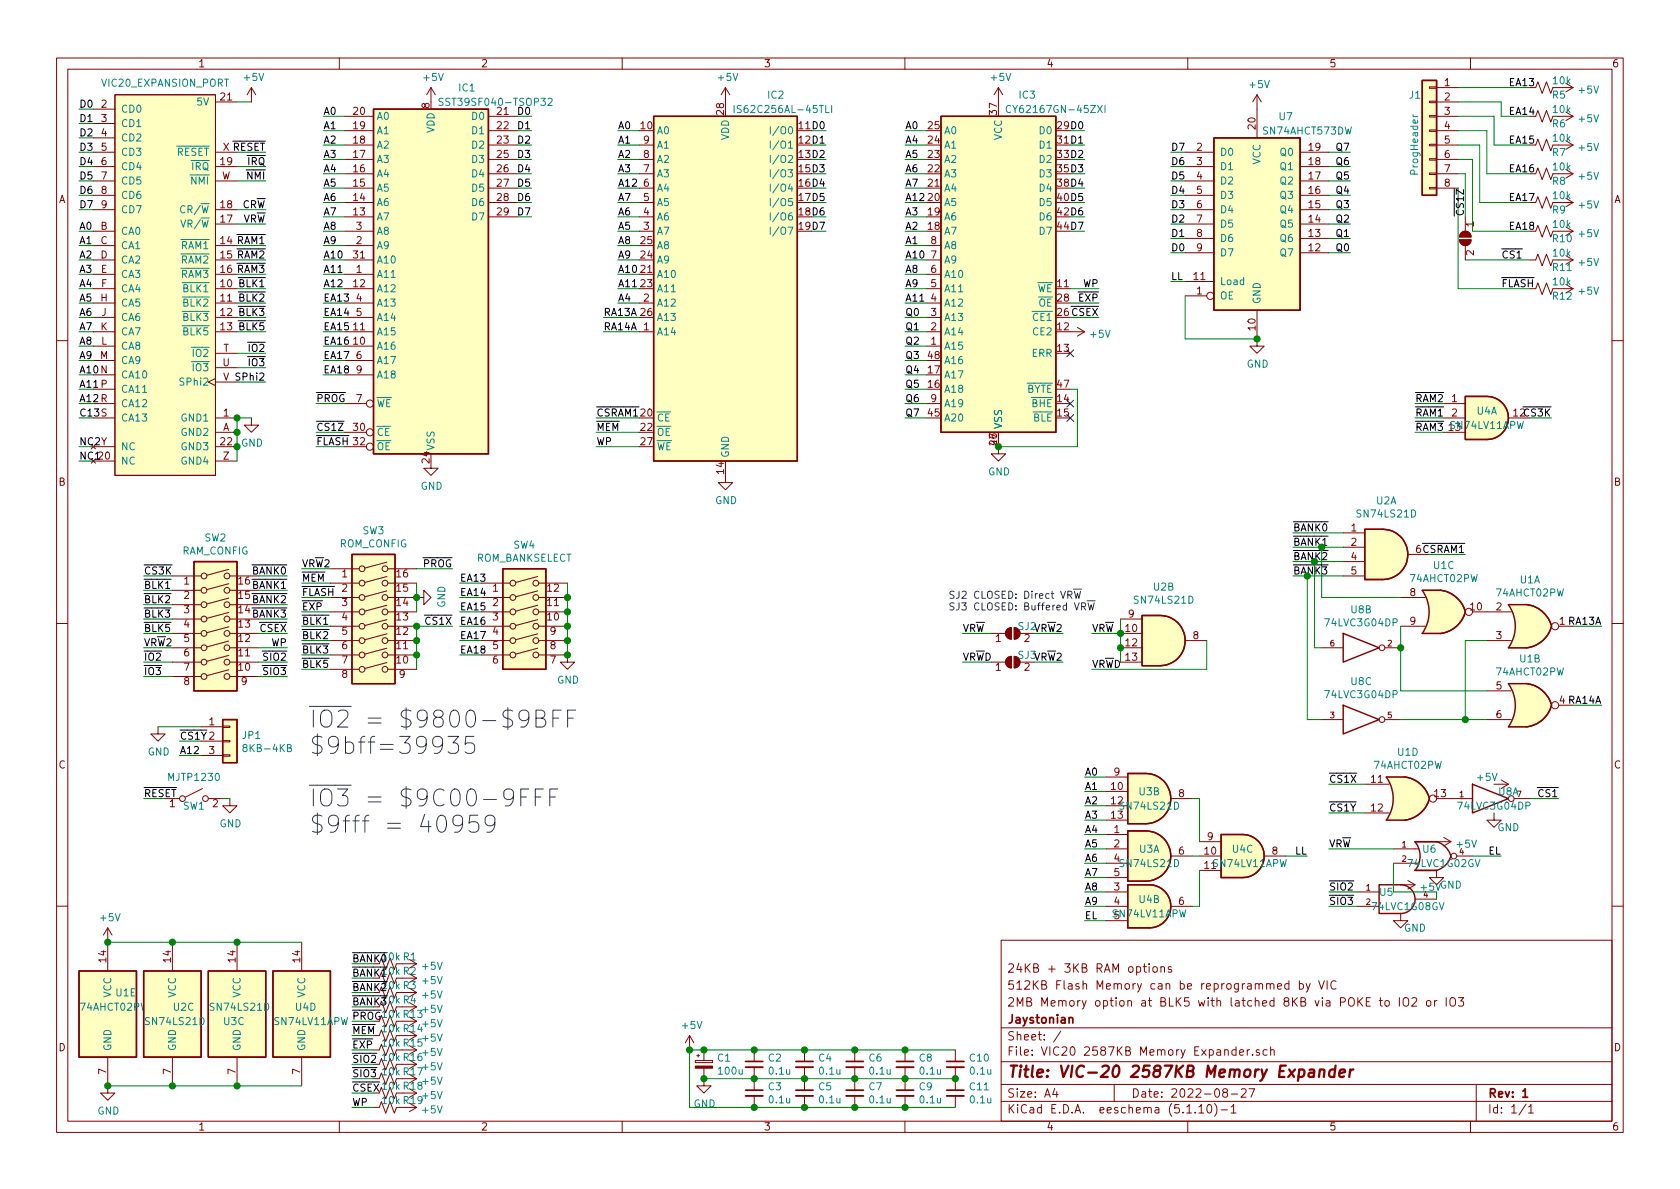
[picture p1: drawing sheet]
<svg xmlns="http://www.w3.org/2000/svg" width="297mm" height="210mm" viewBox="0 0 297 210" stroke-linecap="round" stroke-linejoin="round" font-family="sans-serif">
<defs><g id="words">
<g font-size="4.2" fill="#0000c2">
<text x="54.6" y="128.7">IO2 = $9800-$9BFF</text>
<text x="54.6" y="133.4">$9bff=39935</text>
<text x="54.6" y="142.7">IO3 = $9C00-9FFF</text>
<text x="54.6" y="147.3">$9fff = 40959</text>
</g>
<text font-size="2.8" fill="#840000" x="178" y="190.5">Title: VIC-20 2587KB Memory Expander</text>
<g font-size="2.1" fill="#840000">
<text x="178" y="172">24KB + 3KB RAM options</text>
<text x="178" y="178">2MB Memory option at BLK5 with latched 8KB via POKE to IO2 or IO3</text>
<text x="178" y="175">512KB Flash Memory can be reprogrammed by VIC</text>
<text x="178" y="184">Sheet: /</text>
<text x="178" y="181">Jaystonian</text>
<text x="178" y="186.7">File: VIC20 2587KB Memory Expander.sch</text>
<text x="178" y="196.9">KiCad E.D.A. eeschema (5.1.10)-1</text>
<text x="178" y="194.1">Size: A4</text>
<text x="200" y="194.1">Date: 2022-08-27</text>
<text x="263" y="194.1">Rev: 1</text>
<text x="263" y="196.9">Id: 1/1</text>
</g>
<g font-size="1.8" fill="#840000">
<text x="35" y="11.9">1</text>
<text x="85" y="11.9">2</text>
<text x="135" y="11.9">3</text>
<text x="185" y="11.9">4</text>
<text x="235" y="11.9">5</text>
<text x="285" y="11.9">6</text>
<text x="39" y="17.8">21</text>
<text x="255.4" y="15.2">1</text>
<text x="255.4" y="17.8">2</text>
<text x="17.9" y="19">2</text>
<text x="17.9" y="21.6">3</text>
<text x="62.5" y="22.9">19</text>
<text x="62.5" y="20.3">20</text>
<text x="75.9" y="19.1" transform="rotate(-90 75.9 19.1)">8</text>
<text x="87.9" y="20.3">21</text>
<text x="87.9" y="22.9">22</text>
<text x="113.3" y="22.9">10</text>
<text x="128" y="20.3" transform="rotate(-90 128 20.3)">28</text>
<text x="164.1" y="22.9">25</text>
<text x="176.3" y="20.3" transform="rotate(-90 176.3 20.3)">37</text>
<text x="222" y="22.8" transform="rotate(-90 222 22.8)">20</text>
<text x="255.4" y="20.3">3</text>
<text x="255.4" y="22.9">4</text>
<text x="17.9" y="24.1">4</text>
<text x="17.9" y="26.7">5</text>
<text x="17.9" y="29.2">6</text>
<text x="39" y="29.2">19</text>
<text x="62.5" y="27.9">17</text>
<text x="62.5" y="25.4">18</text>
<text x="87.9" y="25.4">23</text>
<text x="87.9" y="27.9">25</text>
<text x="113.8" y="27.9">8</text>
<text x="113.8" y="25.4">9</text>
<text x="164.1" y="27.9">23</text>
<text x="164.1" y="25.4">24</text>
<text x="211.6" y="26.7">2</text>
<text x="211.6" y="29.2">3</text>
<text x="231.4" y="29.2">18</text>
<text x="231.4" y="26.7">19</text>
<text x="255.4" y="25.4">5</text>
<text x="255.4" y="27.9">6</text>
<text x="10.4" y="35.9">A</text>
<text x="17.9" y="31.7">7</text>
<text x="17.9" y="34.3">8</text>
<text x="39.2" y="31.7">W</text>
<text x="62.5" y="35.6">14</text>
<text x="62.5" y="33">15</text>
<text x="62.5" y="30.5">16</text>
<text x="87.9" y="30.5">26</text>
<text x="87.9" y="33">27</text>
<text x="87.9" y="35.6">28</text>
<text x="113.8" y="35.6">5</text>
<text x="113.8" y="33">6</text>
<text x="113.8" y="30.5">7</text>
<text x="164.1" y="35.6">20</text>
<text x="164.1" y="33">21</text>
<text x="164.1" y="30.5">22</text>
<text x="211.6" y="31.7">4</text>
<text x="211.6" y="34.3">5</text>
<text x="231.4" y="34.3">16</text>
<text x="231.4" y="31.7">17</text>
<text x="255.4" y="30.5">7</text>
<text x="255.4" y="33">8</text>
<text x="285.4" y="35.9">A</text>
<text x="17.8" y="40.6">B</text>
<text x="17.9" y="36.8">9</text>
<text x="39" y="39.4">17</text>
<text x="39" y="36.8">18</text>
<text x="62.5" y="38.1">13</text>
<text x="63" y="40.6">3</text>
<text x="87.9" y="38.1">29</text>
<text x="113.8" y="40.6">3</text>
<text x="113.8" y="38.1">4</text>
<text x="164.1" y="40.6">18</text>
<text x="164.1" y="38.1">19</text>
<text x="211.6" y="36.8">6</text>
<text x="211.6" y="39.4">7</text>
<text x="211.6" y="41.9">8</text>
<text x="231.4" y="41.9">13</text>
<text x="231.4" y="39.4">14</text>
<text x="231.4" y="36.8">15</text>
<text x="260.6" y="40.1" transform="rotate(-90 260.6 40.1)">1</text>
<text x="17.8" y="43.2">C</text>
<text x="17.8" y="45.7">D</text>
<text x="62.5" y="45.7">31</text>
<text x="63" y="43.2">2</text>
<text x="113.3" y="45.7">24</text>
<text x="113.3" y="43.2">25</text>
<text x="164.6" y="45.7">7</text>
<text x="164.6" y="43.2">8</text>
<text x="211.6" y="44.4">9</text>
<text x="231.4" y="44.4">12</text>
<text x="260.6" y="45.2" transform="rotate(-90 260.6 45.2)">2</text>
<text x="17.8" y="53.3">H</text>
<text x="17.8" y="48.3">E</text>
<text x="17.9" y="50.8">F</text>
<text x="39" y="50.8">10</text>
<text x="39" y="53.3">11</text>
<text x="62.5" y="50.8">12</text>
<text x="63" y="48.3">1</text>
<text x="63" y="53.3">4</text>
<text x="113.3" y="48.3">21</text>
<text x="113.3" y="50.8">23</text>
<text x="113.8" y="53.3">2</text>
<text x="164.6" y="53.3">4</text>
<text x="164.6" y="50.8">5</text>
<text x="164.6" y="48.3">6</text>
<text x="187" y="50.8">11</text>
<text x="187" y="53.3">28</text>
<text x="211.1" y="49.5">11</text>
<text x="211.6" y="52.1">1</text>
<text x="17.8" y="58.4">K</text>
<text x="17.9" y="55.9">J</text>
<text x="39" y="55.9">12</text>
<text x="39" y="58.4">13</text>
<text x="62.5" y="58.4">11</text>
<text x="63" y="55.9">5</text>
<text x="113.8" y="58.4">1</text>
<text x="164.6" y="58.4">2</text>
<text x="164.6" y="55.9">3</text>
<text x="187" y="58.4">12</text>
<text x="222" y="58.4" transform="rotate(-90 222 58.4)">10</text>
<text x="17.7" y="63.5">M</text>
<text x="17.9" y="61">L</text>
<text x="39.4" y="64.8">U</text>
<text x="39.5" y="62.2">T</text>
<text x="62.5" y="61">10</text>
<text x="63" y="63.5">6</text>
<text x="164.1" y="63.5">48</text>
<text x="164.6" y="61">1</text>
<text x="187" y="62.2">13</text>
<text x="39.4" y="67.3">V</text>
<text x="63" y="71.1">7</text>
<text x="63" y="66">9</text>
<text x="164.1" y="68.6">16</text>
<text x="164.1" y="66">17</text>
<text x="164.6" y="71.1">9</text>
<text x="187" y="71.1">14</text>
<text x="187" y="68.6">47</text>
<text x="256.7" y="71.1">1</text>
<text x="39.4" y="76.2">A</text>
<text x="39.5" y="73.7">1</text>
<text x="62.5" y="76.2">30</text>
<text x="113.3" y="73.7">20</text>
<text x="113.3" y="76.2">22</text>
<text x="164.1" y="73.7">45</text>
<text x="187" y="73.7">15</text>
<text x="256.7" y="73.7">2</text>
<text x="39" y="78.7">22</text>
<text x="39.5" y="81.3">Z</text>
<text x="75.9" y="81.9" transform="rotate(-90 75.9 81.9)">24</text>
<text x="113.3" y="78.7">27</text>
<text x="128" y="83.8" transform="rotate(-90 128 83.8)">14</text>
<text x="176.3" y="78.7" transform="rotate(-90 176.3 78.7)">27</text>
<text x="10.4" y="85.9">B</text>
<text x="285.4" y="85.9">B</text>
<text x="238.9" y="94">1</text>
<text x="238.9" y="96.5">2</text>
<text x="238.9" y="99.1">4</text>
<text x="238.9" y="101.6">5</text>
<text x="32.5" y="103.4">1</text>
<text x="32.5" y="105.9">2</text>
<text x="42.2" y="105.9">15</text>
<text x="42.2" y="103.4">16</text>
<text x="60.5" y="102.1">1</text>
<text x="60.5" y="104.6">2</text>
<text x="60.5" y="107.2">3</text>
<text x="70.2" y="107.2">14</text>
<text x="70.2" y="104.6">15</text>
<text x="70.2" y="102.1">16</text>
<text x="87.1" y="104.6">1</text>
<text x="87.1" y="107.2">2</text>
<text x="96.8" y="107.2">11</text>
<text x="96.8" y="104.6">12</text>
<text x="249.3" y="105.4">8</text>
<text x="260" y="107.9">10</text>
<text x="264.6" y="107.9">2</text>
<text x="32.5" y="108.5">3</text>
<text x="32.5" y="111">4</text>
<text x="32.5" y="113.5">5</text>
<text x="42.2" y="113.5">12</text>
<text x="42.2" y="111">13</text>
<text x="42.2" y="108.5">14</text>
<text x="60.5" y="109.7">4</text>
<text x="60.5" y="112.3">5</text>
<text x="70.2" y="112.3">12</text>
<text x="70.2" y="109.7">13</text>
<text x="87.1" y="109.7">3</text>
<text x="87.1" y="112.3">4</text>
<text x="96.8" y="109.7">10</text>
<text x="97.3" y="112.3">9</text>
<text x="176" y="113.5">1</text>
<text x="181.1" y="113.5">2</text>
<text x="199.1" y="111.8">10</text>
<text x="199.5" y="109.2">9</text>
<text x="211" y="113">8</text>
<text x="249.3" y="110.5">9</text>
<text x="264.6" y="113">3</text>
<text x="32.5" y="116.1">6</text>
<text x="32.5" y="118.6">7</text>
<text x="42.2" y="118.6">10</text>
<text x="42.2" y="116.1">11</text>
<text x="60.5" y="114.8">6</text>
<text x="60.5" y="117.3">7</text>
<text x="60.5" y="119.9">8</text>
<text x="70.2" y="117.3">10</text>
<text x="70.2" y="114.8">11</text>
<text x="70.6" y="119.9">9</text>
<text x="87.1" y="114.8">5</text>
<text x="87.1" y="117.3">6</text>
<text x="97.3" y="117.3">7</text>
<text x="97.3" y="114.8">8</text>
<text x="176" y="118.6">1</text>
<text x="181.1" y="118.6">2</text>
<text x="199.1" y="114.3">12</text>
<text x="199.1" y="116.8">13</text>
<text x="32.5" y="121.2">8</text>
<text x="42.7" y="121.2">9</text>
<text x="264.6" y="121.9">5</text>
<text x="37" y="128.3">1</text>
<text x="264.6" y="127">6</text>
<text x="10.4" y="135.9">C</text>
<text x="37" y="133.3">3</text>
<text x="197" y="137.2">9</text>
<text x="285.4" y="135.9">C</text>
<text x="30" y="142.7">1</text>
<text x="37.6" y="142.7">2</text>
<text x="196.5" y="139.7">10</text>
<text x="196.5" y="142.2">12</text>
<text x="208.4" y="141">8</text>
<text x="242.5" y="138.4">11</text>
<text x="242.5" y="143.5">12</text>
<text x="253.7" y="141">13</text>
<text x="196.5" y="144.8">13</text>
<text x="197" y="147.3">1</text>
<text x="197" y="149.9">2</text>
<text x="213.5" y="148.6">9</text>
<text x="197" y="152.4">4</text>
<text x="197" y="154.9">5</text>
<text x="208.4" y="151.1">6</text>
<text x="213" y="151.1">10</text>
<text x="224.9" y="151.1">8</text>
<text x="197" y="157.5">3</text>
<text x="197" y="160">4</text>
<text x="208.4" y="160">6</text>
<text x="18.8" y="170.1" transform="rotate(-90 18.8 170.1)">14</text>
<text x="30.2" y="170.1" transform="rotate(-90 30.2 170.1)">14</text>
<text x="41.7" y="170.1" transform="rotate(-90 41.7 170.1)">14</text>
<text x="53.1" y="170.1" transform="rotate(-90 53.1 170.1)">14</text>
<text x="10.4" y="185.9">D</text>
<text x="67.6" y="182.5">10k R14</text>
<text x="285.4" y="185.9">D</text>
<text x="18.8" y="190" transform="rotate(-90 18.8 190)">7</text>
<text x="30.2" y="190" transform="rotate(-90 30.2 190)">7</text>
<text x="41.7" y="190" transform="rotate(-90 41.7 190)">7</text>
<text x="53.1" y="190" transform="rotate(-90 53.1 190)">7</text>
<text x="67.6" y="190.2">10k R17</text>
<text x="67.6" y="195.2">10k R19</text>
<text x="35" y="199.9">1</text>
<text x="85" y="199.9">2</text>
<text x="135" y="199.9">3</text>
<text x="185" y="199.9">4</text>
<text x="235" y="199.9">5</text>
<text x="285" y="199.9">6</text>
</g>
<g font-size="1.8" fill="#008484">
<text x="18.1" y="15.3">VIC20_EXPANSION_PORT</text>
<text x="43.2" y="14.3">+5V</text>
<text x="75" y="14.3">+5V</text>
<text x="81.2" y="16.2">IC1</text>
<text x="127.1" y="14.3">+5V</text>
<text x="135.8" y="17.4">IC2</text>
<text x="175.3" y="14.3">+5V</text>
<text x="180.2" y="17.4">IC3</text>
<text x="221" y="15.6">+5V</text>
<text x="249.2" y="17.4">J1</text>
<text x="274.5" y="17.4">R5</text>
<text x="274.7" y="14.9">10k</text>
<text x="279.2" y="16.6">+5V</text>
<text x="21.3" y="19.9">CD0</text>
<text x="21.3" y="22.5">CD1</text>
<text x="34.9" y="18.7">5V</text>
<text x="66.5" y="23.7">A1</text>
<text x="66.5" y="21.2">A0</text>
<text x="76.8" y="23.5" transform="rotate(-90 76.8 23.5)">VDD</text>
<text x="78.6" y="18.7">SST39SF040-TSOP32</text>
<text x="83.6" y="21.2">D0</text>
<text x="83.6" y="23.7">D1</text>
<text x="116.1" y="23.7">A0</text>
<text x="130.7" y="20">IS62C256AL-45TLI</text>
<text x="166.9" y="23.7">A0</text>
<text x="179" y="20">CY62167GN-45ZXI</text>
<text x="183.9" y="23.7">D0</text>
<text x="223.5" y="23.8">SN74AHCT573DW</text>
<text x="226.2" y="21.3">U7</text>
<text x="274.5" y="22.5">R6</text>
<text x="274.7" y="20">10k</text>
<text x="279.2" y="21.6">+5V</text>
<text x="21.3" y="25">CD2</text>
<text x="21.3" y="27.6">CD3</text>
<text x="31.2" y="27.6">RESET</text>
<text x="66.5" y="28.8">A3</text>
<text x="66.5" y="26.3">A2</text>
<text x="83.6" y="26.3">D2</text>
<text x="83.6" y="28.8">D3</text>
<text x="116.1" y="28.8">A2</text>
<text x="116.1" y="26.3">A1</text>
<text x="128.9" y="24.8" transform="rotate(-90 128.9 24.8)">VDD</text>
<text x="137.1" y="26.3">I/O1</text>
<text x="166.9" y="28.8">A2</text>
<text x="166.9" y="26.3">A1</text>
<text x="177.2" y="24.8" transform="rotate(-90 177.2 24.8)">VCC</text>
<text x="183.9" y="26.3">D1</text>
<text x="183.9" y="28.8">D2</text>
<text x="215.6" y="27.6">D0</text>
<text x="222.9" y="29.1" transform="rotate(-90 222.9 29.1)">VCC</text>
<text x="226.5" y="27.6">Q0</text>
<text x="274.5" y="27.6">R7</text>
<text x="274.7" y="25.1">10k</text>
<text x="279.2" y="26.7">+5V</text>
<text x="21.3" y="30.1">CD4</text>
<text x="21.3" y="32.6">CD5</text>
<text x="21.3" y="35.2">CD6</text>
<text x="33.8" y="32.6">NMI</text>
<text x="33.9" y="30.1">IRQ</text>
<text x="66.5" y="33.9">A5</text>
<text x="66.5" y="31.4">A4</text>
<text x="83.6" y="31.4">D4</text>
<text x="83.6" y="33.9">D5</text>
<text x="116.1" y="33.9">A4</text>
<text x="116.1" y="31.4">A3</text>
<text x="137.1" y="33.9">I/O4</text>
<text x="166.9" y="33.9">A4</text>
<text x="166.9" y="31.4">A3</text>
<text x="183.9" y="31.4">D3</text>
<text x="183.9" y="33.9">D4</text>
<text x="215.6" y="30.1">D1</text>
<text x="215.6" y="32.6">D2</text>
<text x="215.6" y="35.2">D3</text>
<text x="226.5" y="35.2">Q3</text>
<text x="226.5" y="32.6">Q2</text>
<text x="226.5" y="30.1">Q1</text>
<text x="250.7" y="30.6" transform="rotate(-90 250.7 30.6)">ProgHeader</text>
<text x="274.5" y="32.7">R8</text>
<text x="274.7" y="35.2">10k</text>
<text x="274.7" y="30.1">10k</text>
<text x="279.2" y="31.8">+5V</text>
<text x="21.3" y="37.7">CD7</text>
<text x="21.3" y="41.5">CA0</text>
<text x="32.4" y="37.7">CR/W</text>
<text x="32.5" y="40.3">VR/W</text>
<text x="66.5" y="39">A7</text>
<text x="66.5" y="36.4">A6</text>
<text x="66.5" y="41.5">A8</text>
<text x="83.6" y="36.4">D6</text>
<text x="83.6" y="39">D7</text>
<text x="116.1" y="41.5">A7</text>
<text x="116.1" y="39">A6</text>
<text x="116.1" y="36.4">A5</text>
<text x="166.9" y="41.5">A7</text>
<text x="166.9" y="39">A6</text>
<text x="166.9" y="36.4">A5</text>
<text x="183.9" y="36.4">D5</text>
<text x="183.9" y="39">D6</text>
<text x="183.9" y="41.5">D7</text>
<text x="215.6" y="37.7">D4</text>
<text x="215.6" y="40.3">D5</text>
<text x="226.5" y="40.3">Q5</text>
<text x="226.5" y="37.7">Q4</text>
<text x="274.5" y="37.8">R9</text>
<text x="274.7" y="40.3">10k</text>
<text x="279.2" y="42">+5V</text>
<text x="279.2" y="36.9">+5V</text>
<text x="21.3" y="44.1">CA1</text>
<text x="21.3" y="46.6">CA2</text>
<text x="32.1" y="44.1">RAM1</text>
<text x="32.1" y="46.6">RAM2</text>
<text x="66.5" y="44.1">A9</text>
<text x="66.5" y="46.6">A10</text>
<text x="116.1" y="46.6">A9</text>
<text x="116.1" y="44.1">A8</text>
<text x="166.9" y="46.6">A9</text>
<text x="166.9" y="44.1">A8</text>
<text x="215.6" y="42.8">D6</text>
<text x="215.6" y="45.3">D7</text>
<text x="226.5" y="45.3">Q7</text>
<text x="226.5" y="42.8">Q6</text>
<text x="274.6" y="42.8">R10</text>
<text x="274.6" y="47.9">R11</text>
<text x="274.7" y="45.4">10k</text>
<text x="279.2" y="47">+5V</text>
<text x="21.3" y="49.1">CA3</text>
<text x="21.3" y="51.7">CA4</text>
<text x="32.1" y="49.1">RAM3</text>
<text x="32.5" y="51.7">BLK1</text>
<text x="66.5" y="49.1">A11</text>
<text x="66.5" y="51.7">A12</text>
<text x="116.1" y="49.1">A10</text>
<text x="116.1" y="51.7">A11</text>
<text x="166.9" y="51.7">A11</text>
<text x="166.9" y="49.1">A10</text>
<text x="183.3" y="51.7">WE</text>
<text x="215.6" y="53">OE</text>
<text x="215.6" y="50.4">Load</text>
<text x="222.9" y="53.8" transform="rotate(-90 222.9 53.8)">GND</text>
<text x="274.6" y="53">R12</text>
<text x="274.7" y="50.5">10k</text>
<text x="279.2" y="52.1">+5V</text>
<text x="21.3" y="54.2">CA5</text>
<text x="21.3" y="56.8">CA6</text>
<text x="21.3" y="59.3">CA7</text>
<text x="32.5" y="54.2">BLK2</text>
<text x="32.5" y="56.8">BLK3</text>
<text x="32.5" y="59.3">BLK5</text>
<text x="66.5" y="59.3">A15</text>
<text x="66.5" y="54.2">A13</text>
<text x="66.5" y="56.8">A14</text>
<text x="116.1" y="59.3">A14</text>
<text x="116.1" y="54.2">A12</text>
<text x="116.1" y="56.8">A13</text>
<text x="166.9" y="59.3">A14</text>
<text x="166.9" y="56.8">A13</text>
<text x="166.9" y="54.2">A12</text>
<text x="182.8" y="59.3">CE2</text>
<text x="182.8" y="56.8">CE1</text>
<text x="183.6" y="54.2">OE</text>
<text x="192.9" y="59.7">+5V</text>
<text x="21.3" y="61.8">CA8</text>
<text x="21.3" y="64.4">CA9</text>
<text x="34.2" y="63.1">IO2</text>
<text x="34.2" y="65.7">IO3</text>
<text x="66.5" y="61.8">A16</text>
<text x="66.5" y="64.4">A17</text>
<text x="166.9" y="61.8">A15</text>
<text x="166.9" y="64.4">A16</text>
<text x="182.4" y="63.1">ERR</text>
<text x="220.4" y="65">GND</text>
<text x="21.3" y="66.9">CA10</text>
<text x="21.3" y="69.5">CA11</text>
<text x="32.2" y="68.2">SPhi2</text>
<text x="66.5" y="66.9">A18</text>
<text x="166.9" y="69.5">A18</text>
<text x="166.9" y="66.9">A17</text>
<text x="181.5" y="69.5">BYTE</text>
<text x="21.3" y="72">CA12</text>
<text x="21.3" y="74.5">CA13</text>
<text x="32.2" y="74.5">GND1</text>
<text x="32.2" y="77.1">GND2</text>
<text x="66.5" y="77.1">CE</text>
<text x="66.5" y="72">WE</text>
<text x="116.1" y="74.5">CE</text>
<text x="116.1" y="77.1">OE</text>
<text x="166.9" y="74.5">A20</text>
<text x="166.9" y="72">A19</text>
<text x="177.2" y="75.9" transform="rotate(-90 177.2 75.9)">VSS</text>
<text x="182.4" y="72">BHE</text>
<text x="182.7" y="74.5">BLE</text>
<text x="256.2" y="76.2">13</text>
<text x="256.5" y="75.9">SN74LV11APW</text>
<text x="261.1" y="73.3">U4A</text>
<text x="21.3" y="82.2">NC</text>
<text x="21.3" y="79.6">NC</text>
<text x="32.2" y="79.6">GND3</text>
<text x="32.2" y="82.2">GND4</text>
<text x="42.6" y="79">GND</text>
<text x="66.5" y="79.6">OE</text>
<text x="76.8" y="79.8" transform="rotate(-90 76.8 79.8)">VSS</text>
<text x="116.1" y="79.6">WE</text>
<text x="128.9" y="81" transform="rotate(-90 128.9 81)">GND</text>
<text x="74.4" y="86.6">GND</text>
<text x="126.4" y="89.1">GND</text>
<text x="174.7" y="84.1">GND</text>
<text x="243.4" y="89.2">U2A</text>
<text x="36.2" y="95.8">SW2</text>
<text x="64.1" y="94.5">SW3</text>
<text x="240.2" y="91.5">SN74LS21D</text>
<text x="32.2" y="98.1">RAM_CONFIG</text>
<text x="60" y="96.8">ROM_CONFIG</text>
<text x="84.1" y="99.3">ROM_BANKSELECT</text>
<text x="90.8" y="97">SW4</text>
<text x="253.5" y="100.6">U1C</text>
<text x="78.7" y="107.5" transform="rotate(-90 78.7 107.5)">GND</text>
<text x="200.8" y="106.8">SN74LS21D</text>
<text x="204" y="104.4">U2B</text>
<text x="249.4" y="102.9">74AHCT02PW</text>
<text x="264.7" y="105.5">74AHCT02PW</text>
<text x="268.8" y="103.2">U1A</text>
<text x="234.5" y="110.8">74LVC3G04DP</text>
<text x="238.9" y="108.5">U8B</text>
<text x="264.7" y="119.5">74AHCT02PW</text>
<text x="268.8" y="117.1">U1B</text>
<text x="98.5" y="120.9">GND</text>
<text x="234.5" y="123.5">74LVC3G04DP</text>
<text x="238.9" y="121.2">U8C</text>
<text x="42.9" y="130.7">JP1</text>
<text x="26.1" y="133.6">GND</text>
<text x="43.4" y="133">8KB-4KB</text>
<text x="243.1" y="136">74AHCT02PW</text>
<text x="247.2" y="133.6">U1D</text>
<text x="30" y="138.1">MJTP1230</text>
<text x="32.4" y="143.2">SW1</text>
<text x="198.2" y="143.2">SN74LS21D</text>
<text x="201.4" y="140.6">U3B</text>
<text x="258" y="143.2">74LVC3G04DP</text>
<text x="261.3" y="138.1">+5V</text>
<text x="264.9" y="140.6">U8A</text>
<text x="38.8" y="146.3">GND</text>
<text x="257.7" y="149.9">+5V</text>
<text x="264.7" y="147">GND</text>
<text x="198.2" y="153.3">SN74LS21D</text>
<text x="201.4" y="150.8">U3A</text>
<text x="213" y="153.7">11SN74LV11APW</text>
<text x="218" y="150.8">U4C</text>
<text x="249.1" y="153.3">74LVC1G02GV</text>
<text x="251.6" y="150.8">U6</text>
<text x="201.4" y="159.7">U4B</text>
<text x="242.7" y="161">74LVC1G08GV</text>
<text x="244" y="158.4">U5</text>
<text x="251.3" y="157.5">+5VGND</text>
<text x="17.8" y="162.9">+5V</text>
<text x="196.8" y="162.2">SN74LV11APW</text>
<text x="197" y="162.6">5</text>
<text x="248.2" y="164.8">GND</text>
<text x="74.8" y="171.5">+5V</text>
<text x="14.3" y="178.7">74AHCT02PW</text>
<text x="19.7" y="176.4" transform="rotate(-90 19.7 176.4)">VCC</text>
<text x="20.5" y="176.2">U1E</text>
<text x="30.7" y="178.7">U2C</text>
<text x="31.1" y="176.4" transform="rotate(-90 31.1 176.4)">VCC</text>
<text x="37.4" y="178.7">SN74LS21D</text>
<text x="42.5" y="176.4" transform="rotate(-90 42.5 176.4)">VCC</text>
<text x="52.3" y="178.7">U4D</text>
<text x="54" y="176.4" transform="rotate(-90 54 176.4)">VCC</text>
<text x="74.8" y="174">+5V</text>
<text x="74.8" y="176.6">+5V</text>
<text x="74.8" y="179.1">+5V</text>
<text x="19.7" y="185.9" transform="rotate(-90 19.7 185.9)">GND</text>
<text x="26" y="181.3">SN74LS21D</text>
<text x="31.1" y="185.9" transform="rotate(-90 31.1 185.9)">GND</text>
<text x="39.6" y="181.3">U3C</text>
<text x="42.5" y="185.9" transform="rotate(-90 42.5 185.9)">GND</text>
<text x="48.6" y="181.3">SN74LV11APW</text>
<text x="54" y="185.9" transform="rotate(-90 54 185.9)">GND</text>
<text x="67.6" y="185.1">10k R15</text>
<text x="74.8" y="181.7">+5V</text>
<text x="74.8" y="184.2">+5V</text>
<text x="120.7" y="182">+5V</text>
<text x="67.6" y="187.6">10k R16</text>
<text x="74.8" y="186.7">+5V</text>
<text x="74.8" y="189.3">+5V</text>
<text x="74.8" y="191.8">+5V</text>
<text x="126.9" y="187.7">C1</text>
<text x="127.2" y="190">100u</text>
<text x="135.9" y="187.7">C2</text>
<text x="136.1" y="190">0.1u</text>
<text x="144.8" y="187.7">C4</text>
<text x="145" y="190">0.1u</text>
<text x="153.7" y="187.7">C6</text>
<text x="153.9" y="190">0.1u</text>
<text x="162.6" y="187.7">C8</text>
<text x="162.8" y="190">0.1u</text>
<text x="171.5" y="187.7">C10</text>
<text x="171.7" y="190">0.1u</text>
<text x="17.2" y="197.1">GND</text>
<text x="74.8" y="194.4">+5V</text>
<text x="74.8" y="196.9">+5V</text>
<text x="122.6" y="195.8">GND</text>
<text x="135.9" y="192.8">C3</text>
<text x="136.1" y="195.1">0.1u</text>
<text x="144.8" y="192.8">C5</text>
<text x="145" y="195.1">0.1u</text>
<text x="153.7" y="192.8">C7</text>
<text x="153.9" y="195.1">0.1u</text>
<text x="162.6" y="192.8">C9</text>
<text x="162.8" y="195.1">0.1u</text>
<text x="171.5" y="192.8">C11</text>
<text x="171.7" y="195.1">0.1u</text>
</g>
<g font-size="1.8">
<text x="266.7" y="15.2">EA13</text>
<text x="14" y="19">D0</text>
<text x="14" y="21.6">D1</text>
<text x="57.1" y="20.3">A0</text>
<text x="57.1" y="22.9">A1</text>
<text x="91.7" y="22.9">D1</text>
<text x="91.7" y="20.3">D0</text>
<text x="109.2" y="22.9">A0</text>
<text x="141.3" y="22.9">11 D0</text>
<text x="160" y="22.9">A0</text>
<text x="187" y="22.9">29 D0</text>
<text x="266.7" y="20.3">EA14</text>
<text x="14" y="24.1">D2</text>
<text x="14" y="26.7">D3</text>
<text x="14" y="29.2">D4</text>
<text x="39.4" y="26.7">X RESET</text>
<text x="43.8" y="29.2">IRQ</text>
<text x="57.1" y="25.4">A2</text>
<text x="57.1" y="27.9">A3</text>
<text x="91.7" y="27.9">D3</text>
<text x="91.7" y="25.4">D2</text>
<text x="109.2" y="27.9">A2</text>
<text x="109.2" y="25.4">A1</text>
<text x="141.3" y="25.4">12 D1</text>
<text x="141.3" y="27.9">13 D2</text>
<text x="160" y="25.4">A4</text>
<text x="160" y="27.9">A5</text>
<text x="187" y="25.4">31 D1</text>
<text x="187" y="27.9">33 D2</text>
<text x="207" y="29.2">D6</text>
<text x="207" y="26.7">D7</text>
<text x="236.4" y="26.7">Q7</text>
<text x="236.4" y="29.2">Q6</text>
<text x="266.7" y="25.4">EA15</text>
<text x="14" y="31.7">D5</text>
<text x="14" y="34.3">D6</text>
<text x="43.7" y="31.7">NMI</text>
<text x="57.1" y="30.5">A4</text>
<text x="57.1" y="33">A5</text>
<text x="57.1" y="35.6">A6</text>
<text x="91.7" y="33">D5</text>
<text x="91.7" y="35.6">D6</text>
<text x="91.7" y="30.5">D4</text>
<text x="109.2" y="30.5">A3</text>
<text x="109.2" y="33">A12</text>
<text x="109.2" y="35.6">A7</text>
<text x="141.3" y="30.5">15 D3</text>
<text x="141.3" y="33">16 D4</text>
<text x="141.3" y="35.6">17 D5</text>
<text x="160" y="30.5">A6</text>
<text x="160" y="33">A7</text>
<text x="160" y="35.6">A12</text>
<text x="187" y="30.5">35 D3</text>
<text x="187" y="33">38 D4</text>
<text x="187" y="35.6">40 D5</text>
<text x="207" y="34.3">D4</text>
<text x="207" y="31.7">D5</text>
<text x="236.4" y="34.3">Q4</text>
<text x="236.4" y="31.7">Q5</text>
<text x="266.7" y="30.5">EA16</text>
<text x="266.7" y="35.6">EA17</text>
<text x="14" y="36.8">D7</text>
<text x="14" y="40.6">A0</text>
<text x="42.8" y="36.8">CRW</text>
<text x="42.9" y="39.4">VRW</text>
<text x="57.1" y="38.1">A7</text>
<text x="57.1" y="40.6">A8</text>
<text x="91.7" y="38.1">D7</text>
<text x="109.2" y="40.6">A5</text>
<text x="109.2" y="38.1">A6</text>
<text x="141.3" y="38.1">18 D6</text>
<text x="141.3" y="40.6">19 D7</text>
<text x="160" y="38.1">A3</text>
<text x="160" y="40.6">A2</text>
<text x="187" y="38.1">42 D6</text>
<text x="187" y="40.6">44 D7</text>
<text x="207" y="36.8">D3</text>
<text x="207" y="41.9">D1</text>
<text x="207" y="39.4">D2</text>
<text x="236.4" y="39.4">Q2</text>
<text x="236.4" y="41.9">Q1</text>
<text x="236.4" y="36.8">Q3</text>
<text x="258.8" y="37.8" transform="rotate(-90 258.8 37.8)">CS1Z</text>
<text x="266.7" y="40.6">EA18</text>
<text x="14" y="43.2">A1</text>
<text x="14" y="45.7">A2</text>
<text x="39" y="43.2">14 RAM1</text>
<text x="39" y="45.7">15 RAM2</text>
<text x="57.1" y="45.7">A10</text>
<text x="57.1" y="43.2">A9</text>
<text x="109.2" y="45.7">A9</text>
<text x="109.2" y="43.2">A8</text>
<text x="160" y="43.2">A1</text>
<text x="160" y="45.7">A10</text>
<text x="207" y="44.4">D0</text>
<text x="236.4" y="44.4">Q0</text>
<text x="265.4" y="45.7">CS1</text>
<text x="14" y="48.3">A3</text>
<text x="14" y="50.8">A4</text>
<text x="14" y="53.3">A5</text>
<text x="39" y="48.3">16 RAM3</text>
<text x="42.4" y="50.8">BLK1</text>
<text x="42.4" y="53.3">BLK2</text>
<text x="57.1" y="50.8">A12</text>
<text x="57.1" y="53.3">EA13</text>
<text x="57.1" y="48.3">A11</text>
<text x="109.2" y="53.3">A4</text>
<text x="109.2" y="50.8">A11</text>
<text x="109.2" y="48.3">A10</text>
<text x="160" y="48.3">A8</text>
<text x="160" y="50.8">A9</text>
<text x="160" y="53.3">A11</text>
<text x="190.8" y="53.3">EXP</text>
<text x="191.5" y="50.8">WP</text>
<text x="207" y="49.5">LL</text>
<text x="265.4" y="50.8">FLASH</text>
<text x="14" y="58.4">A7</text>
<text x="14" y="55.9">A6</text>
<text x="42.4" y="58.4">BLK5</text>
<text x="42.4" y="55.9">BLK3</text>
<text x="57.1" y="55.9">EA14</text>
<text x="57.1" y="58.4">EA15</text>
<text x="106.7" y="58.4">RA14A</text>
<text x="106.7" y="55.9">RA13A 26</text>
<text x="160" y="58.4">Q1</text>
<text x="160" y="55.9">Q0</text>
<text x="187" y="55.9">26 CSEX</text>
<text x="14" y="63.5">A9</text>
<text x="14" y="61">A8</text>
<text x="44.1" y="64.8">IO3</text>
<text x="44.1" y="62.2">IO2</text>
<text x="57.1" y="61">EA16</text>
<text x="57.1" y="63.5">EA17</text>
<text x="160" y="63.5">Q3</text>
<text x="160" y="61">Q2</text>
<text x="14" y="71.1">A12 R</text>
<text x="14" y="68.6">A11 P</text>
<text x="14" y="66">A10 N</text>
<text x="42.1" y="67.3">SPhi2</text>
<text x="55.9" y="71.1">PROG</text>
<text x="57.1" y="66">EA18</text>
<text x="160" y="71.1">Q6</text>
<text x="160" y="68.6">Q5</text>
<text x="160" y="66">Q4</text>
<text x="250.2" y="71.1">RAM2</text>
<text x="14" y="73.7">C13 S</text>
<text x="55.9" y="76.2">CS1Z</text>
<text x="105.4" y="76.2">MEM</text>
<text x="105.4" y="73.7">CSRAM1</text>
<text x="160" y="73.7">Q7</text>
<text x="250.2" y="73.7">RAM1</text>
<text x="250.2" y="76.2">RAM3</text>
<text x="267.6" y="73.7">12CS3K</text>
<text x="14" y="81.3">NC120</text>
<text x="14" y="78.7">NC2 Y</text>
<text x="55.9" y="78.7">FLASH 32</text>
<text x="105.4" y="78.7">WP</text>
<text x="228.6" y="94">BANK0</text>
<text x="25.4" y="101.6">CS3K</text>
<text x="44.7" y="101.6">BANK0</text>
<text x="53.3" y="100.3">VRW2</text>
<text x="74.8" y="100.3">PROG</text>
<text x="228.6" y="101.6">BANK3</text>
<text x="228.6" y="99.1">BANK2</text>
<text x="228.6" y="96.5">BANK1</text>
<text x="250.3" y="97.8">6CSRAM1</text>
<text x="25.4" y="104.1">BLK1</text>
<text x="25.4" y="106.7">BLK2</text>
<text x="44.7" y="104.1">BANK1</text>
<text x="44.7" y="106.7">BANK2</text>
<text x="53.3" y="107.9">EXP</text>
<text x="53.3" y="105.4">FLASH</text>
<text x="53.3" y="102.9">MEM</text>
<text x="81.3" y="105.4">EA14</text>
<text x="81.3" y="102.9">EA13</text>
<text x="81.3" y="107.9">EA15</text>
<text x="25.4" y="109.2">BLK3</text>
<text x="25.4" y="111.8">BLK5</text>
<text x="44.7" y="109.2">BANK3</text>
<text x="46" y="111.8">CSEX</text>
<text x="53.3" y="110.5">BLK1</text>
<text x="53.3" y="113">BLK2</text>
<text x="75.4" y="110.5">CS1X</text>
<text x="81.3" y="110.5">EA16</text>
<text x="81.3" y="113">EA17</text>
<text x="170.2" y="111.8">VRW</text>
<text x="180" y="111.4">SJ2VRW2</text>
<text x="193" y="111.8">VRW</text>
<text x="275.7" y="110.5">1 RA13A</text>
<text x="25.4" y="114.3">VRW2</text>
<text x="25.4" y="119.4">IO3</text>
<text x="25.4" y="116.8">IO2</text>
<text x="46.8" y="116.8">SIO2</text>
<text x="46.8" y="119.4">SIO3</text>
<text x="48" y="114.3">WP</text>
<text x="53.3" y="115.6">BLK3</text>
<text x="53.3" y="118.1">BLK5</text>
<text x="81.3" y="115.6">EA18</text>
<text x="170.2" y="116.8">VRWD</text>
<text x="180" y="116.5">SJ3VRW2</text>
<text x="193" y="118.1">VRWD</text>
<text x="275.7" y="124.5">4 RA14A</text>
<text x="31.7" y="130.8">CS1Y 2</text>
<text x="31.7" y="133.3">A12</text>
<text x="191.8" y="137.2">A0</text>
<text x="25.4" y="141">RESET</text>
<text x="191.8" y="139.7">A1</text>
<text x="191.8" y="142.2">A2</text>
<text x="234.9" y="138.4">CS1X</text>
<text x="234.9" y="143.5">CS1Y</text>
<text x="272.2" y="141">CS1</text>
<text x="191.8" y="144.8">A3</text>
<text x="191.8" y="147.3">A4</text>
<text x="191.8" y="149.9">A5</text>
<text x="234.9" y="149.9">VRW</text>
<text x="191.8" y="152.4">A6</text>
<text x="191.8" y="154.9">A7</text>
<text x="229" y="151.1">LL</text>
<text x="263.2" y="151.1">EL</text>
<text x="191.8" y="157.5">A8</text>
<text x="191.8" y="160">A9</text>
<text x="234.9" y="160">SIO3</text>
<text x="234.9" y="157.5">SIO2</text>
<text x="191.8" y="162.6">EL</text>
<text x="62.2" y="170.2">BANK010k R1</text>
<text x="62.2" y="172.7">BANK110k R2</text>
<text x="62.2" y="175.3">BANK210k R3</text>
<text x="62.2" y="177.8">BANK310k R4</text>
<text x="62.2" y="180.3">PROG10k R13</text>
<text x="62.2" y="182.9">MEM</text>
<text x="62.2" y="185.4">EXP</text>
<text x="62.2" y="190.5">SIO3</text>
<text x="62.2" y="188">SIO2</text>
<text x="62.2" y="193">CSEX 10k R18</text>
<text x="62.2" y="195.6">WP</text>
</g>
<g font-size="1.8" fill="#0000c2">
<text x="167.6" y="105.9">SJ2 CLOSED: Direct VRW</text>
<text x="167.6" y="107.9">SJ3 CLOSED: Buffered VRW</text>
</g>
<g font-size="1.4" fill="#840000">
<text x="235.2" y="114.3">6</text>
<text x="245.4" y="114.3">2</text>
<text x="235.2" y="127">3</text>
<text x="245.4" y="127">5</text>
<text x="258.1" y="141">1</text>
<text x="268.2" y="141">7</text>
<text x="247.9" y="149.9">1</text>
<text x="247.9" y="152.4">2</text>
<text x="258.1" y="151.1">4</text>
<text x="241.6" y="157.5">1</text>
<text x="241.6" y="160">2</text>
<text x="251.7" y="158.7">4</text>
</g>
</g></defs>
<g fill="none" stroke="#840000" stroke-width=".18">
<path d="M10 10.3h277v189.9h-277zM12 12.2h273v186.1h-273zM16.5 19.3h3.8M20.3 16.8h17.8v67.3h-17.8zM38.1 18h3.8M44.4 15.5l-.7 1.3M44.4 15.5v2.5M44.4 15.5l.8 1.3M60 10.3v1.9M76.2 15.5l-.8 1.3M76.2 15.5v2.5M76.2 15.5l.8 1.3"/>
<path d="M110 10.3v1.9M128.3 15.5l-.8 1.3M128.3 15.5v2.5M128.3 15.5l.7 1.3M160 10.3v1.9M176.5 15.5l-.7 1.3M176.5 15.5v2.5M176.5 15.5l.8 1.3M210 10.3v1.9M222.2 16.8v7.6M222.2 16.8l-.7 1.2M222.2 16.8l.8 1.2"/>
<path d="M252.7 17.9h1.3v.3h-1.3zM252.7 15.4h1.3v.2h-1.3zM254 15.5h3.8M254 18h3.8M260 10.3v1.9M271.5 15.5l.4-1 .8 2 .7-2 .8 2 .4-1M275.6 15.5h2.5M276.9 19.8l1.2 .8M276.9 14.7l1.2 .8M278.1 15.5l-1.2 .8M16.5 37.1h3.8M16.5 34.5h3.8"/>
<path d="M16.5 32h3.8M16.5 29.5h3.8M16.5 26.9h3.8M16.5 21.8h3.8M16.5 24.4h3.8M38.1 39.6h3.8M38.1 37.1h3.8M38.1 32h3.8M38.1 29.5h3.8M38.1 26.9h3.8M61 38.3h5M61 35.8h5"/>
<path d="M61 33.3h5M61 30.7h5M61 28.2h5M61 25.6h5M61 23.1h5M61 20.6h5M86.4 38.3h5M86.4 35.8h5M86.4 33.3h5M86.4 30.7h5M86.4 28.2h5M86.4 25.6h5"/>
<path d="M86.4 23.1h5M86.4 20.6h5M113 38.3h2.6M113 35.8h2.6M113 33.3h2.6M113 30.7h2.6M113 28.2h2.6M113 25.6h2.6M209.5 39.6h5.1M209.5 37.1h5.1M209.5 34.5h5.1M209.5 32h5.1"/>
<path d="M209.5 29.5h5.1M209.5 26.9h5.1M229.9 39.6h5M229.9 37.1h5M229.9 34.5h5M229.9 32h5M229.9 29.5h5M229.9 26.9h5M252.7 28.1h1.3v.2h-1.3zM252.7 30.6h1.3v.3h-1.3zM252.7 33.1h1.3v.3h-1.3zM252.7 25.5h1.3v.3h-1.3z"/>
<path d="M252.7 20.4h1.3v.3h-1.3zM252.7 23h1.3v.2h-1.3zM254 33.3h3.8M254 30.7h3.8M254 28.2h3.8M254 25.6h3.8M254 23.1h3.8M254 20.6h3.8M259.1 38.3v2.6M271.5 35.8l.4-1 .8 2 .7-2 .8 2 .4-1M271.5 30.7l.4-1 .8 2 .7-2 .8 2 .4-1M271.5 25.6l.4-1 .8 2.1 .7-2.1 .8 2.1 .4-1.1"/>
<path d="M271.5 20.6l.4-1 .8 2 .7-2 .8 2 .4-1M275.6 35.8h2.5M275.6 30.7h2.5M275.6 25.6h2.5M275.6 20.6h2.5M276.9 35l1.2 .8M276.9 30l1.2 .7M276.9 24.9l1.2 .7M278.1 35.8l-1.2 .8M278.1 30.7l-1.2 .8M278.1 25.6l-1.2 .8M278.1 20.6l-1.2 .7"/>
<path d="M16.5 51h3.8M16.5 48.5h3.8M16.5 58.7h3.8M16.5 43.4h3.8M16.5 40.9h3.8M16.5 46h3.8M16.5 53.6h3.8M16.5 56.1h3.8M38.1 51h3.8M38.1 48.5h3.8M38.1 58.7h3.8M38.1 43.4h3.8"/>
<path d="M38.1 46h3.8M38.1 53.6h3.8M38.1 56.1h3.8M61 51h5M61 48.5h5M61 58.7h5M61 43.4h5M61 40.9h5M61 46h5M61 53.6h5M61 56.1h5M113 58.7h2.6"/>
<path d="M113 40.9h2.6M113 53.6h2.6M163.8 51h2.6M163.8 48.5h2.6M163.8 58.7h2.6M163.8 43.4h2.6M163.8 46h2.6M163.8 53.6h2.6M163.8 56.1h2.6M189.2 58.7h2.6M190.5 57.9l1.3 .8M191.8 58.7l-1.3 .7"/>
<path d="M209.5 52.3h3.9M209.5 49.8h5.1M209.5 44.7h5.1M209.5 42.2h5.1M222.2 54.9v6.3h1.3l-1.3 1.3-1.2-1.3h1.2M229.9 44.7h5M229.9 42.2h5M258.1 42.4h2a1.02 1.02 0 0 1-1 1 1.02 1.02 0 0 1-1-1zM258.3 41.2a1.02 1.02 0 0 1 1.1-.3 1.02 1.02 0 0 1 .7 1h-2zM259.1 43.4v2.6M270.5 46h1l.4-1 .8 2 .7-2 .8 2 .4-1M271.5 51l.4-1 .8 2.1 .7-2.1 .8 2.1 .4-1.1"/>
<path d="M271.5 40.9l.4-1 .8 2 .7-2 .8 2 .4-1M275.6 51h2.5M275.6 40.9h2.5M275.6 46h2.5M276.9 50.3l1.2 .7M276.9 40.1l1.2 .8M276.9 45.2l1.2 .8M278.1 51l-1.2 .8M278.1 40.9l-1.2 .8M278.1 46l-1.2 .7M10 60.2h2M16.5 61.2h3.8"/>
<path d="M16.5 79h3.8M16.5 63.7h3.8M16.5 71.4h3.8M16.5 66.3h3.8M16.5 73.9h3.8M16.5 68.8h3.8M38.1 66.9l-1.3 .7 1.3 .6M38.1 76.4h3.8M38.1 79h3.8M38.1 73.9h3.8M38.1 62.5h3.8M38.1 65h3.8"/>
<path d="M38.1 67.6h3.8M44.4 73.9v1.3h1.3l-1.3 1.2-1.2-1.2h1.2M61 61.2h5M61 76.4h3.8M61 79h3.8M61 63.7h5M61 71.4h3.8M61 66.3h5M163.8 61.2h2.6M163.8 71.4h2.6M176.5 79v1.3h1.3l-1.3 1.2-1.2-1.2h1.2M255.3 76.4h3.8"/>
<path d="M255.3 71.4h3.8M255.3 73.9h3.8M266.7 73.9h3.8M285 60.2h2M16.5 81.5h3.8M38.1 81.5h3.8M68.4 99.4l-3.9 1.1M76.2 81.5v1.3h1.3l-1.3 1.3-1.3-1.3h1.3M128.3 84.1v1.2h1.2l-1.2 1.3-1.3-1.3h1.3M237.5 94.2h3.8M237.5 96.8h3.8M237.5 99.3h3.8"/>
<path d="M248.9 98h3.8M10 110.3h2M30.5 114.5h5.1M30.5 112h5.1M30.5 117.1h5.1M30.5 109.5h5.1M30.5 101.8h5.1M30.5 106.9h5.1M30.5 104.4h5.1M30.5 119.6h5.1M40.5 118.4l-3.9 1.1M40.5 115.9l-3.9 1"/>
<path d="M40.5 113.4l-3.9 1M40.5 110.8l-3.9 1.1M40.5 108.3l-3.9 1M40.5 105.8l-3.9 1M40.5 103.2l-3.9 1.1M40.5 100.7l-3.9 1M40.6 114.5h5.1M40.6 112h5.1M40.6 117.1h5.1M40.6 109.5h5.1M40.6 101.8h5.1M40.6 106.9h5.1"/>
<path d="M40.6 104.4h5.1M40.6 119.6h5.1M58.4 100.6h5.1M58.4 115.8h5.1M58.4 113.3h5.1M58.4 110.7h5.1M58.4 108.2h5.1M58.4 105.7h5.1M58.4 103.1h5.1M58.4 118.4h5.1M68.4 117.2l-3.9 1M68.4 114.6l-3.9 1.1"/>
<path d="M68.4 112.1l-3.9 1M68.4 109.6l-3.9 1M68.4 107l-3.9 1.1M68.4 104.5l-3.9 1M68.4 101.9l-3.9 1.1M68.6 105.7h6.3v-1.3l1.3 1.3-1.3 1.2v-1.2M68.6 100.6h5.1M68.6 115.8h5.1M68.6 113.3h5.1M68.6 110.7h5.1M68.6 108.2h5.1M68.6 103.1h5.1"/>
<path d="M68.6 118.4h5.1M85.1 115.8h5.1M85.1 113.3h5.1M85.1 110.7h5.1M85.1 108.2h5.1M85.1 105.7h5.1M85.1 103.1h5.1M95.1 114.6l-3.9 1.1M95.1 112.1l-3.9 1M95.1 109.6l-3.9 1M95.1 107l-3.9 1.1M95.1 104.5l-3.9 1"/>
<path d="M95.1 101.9l-3.9 1.1M95.2 115.8h5.1v1.3h1.3l-1.3 1.3-1.2-1.3h1.2M95.2 113.3h5.1M95.2 110.7h5.1M95.2 108.2h5.1M95.2 105.7h5.1M95.2 103.1h5.1M175.3 112h2.5M175.3 117.1h2.5M178 116.4l.5-.3h.3v2a1.03 1.03 0 0 1-.9-.6 1.03 1.03 0 0 1 .1-1.1zM178 111.3l.5-.3h.3v2a1.03 1.03 0 0 1-.9-.6 1.03 1.03 0 0 1 .1-1.1zM179.3 116.1a1.02 1.02 0 0 1 1 1 1.02 1.02 0 0 1-1 1z"/>
<path d="M179.3 111a1.02 1.02 0 0 1 1 1 1.02 1.02 0 0 1-1 1zM198.1 114.5h3.8M198.1 112h3.8M198.1 117.1h3.8M198.1 109.5h3.8M209.5 113.3h3.9M233.7 114.5h3.8M237.5 101.8h3.8M244.9 114.5h2.7M247.6 110.7h4.4M247.6 105.7h4.4M260.3 108.2h6.9"/>
<path d="M262.9 113.3h4.3M285 110.3h2M27.9 128.5v1.3h1.3l-1.3 1.3-1.2-1.3h1.2M35.6 128.5h3.8M35.6 131.1h3.8M35.6 133.6h3.8M35.8 139.4l-3 1.6M39.4 133.5h1.2v.2h-1.2zM39.4 128.4h1.2v.2h-1.2zM39.4 130.9h1.2v.3h-1.2zM195.6 139.9h3.8M195.6 137.4h3.8"/>
<path d="M233.7 127.2h3.8M241.3 138.7h4.3M244.9 127.2h2.7M262.9 127.2h4.3M262.9 122.2h4.3M264.2 138.7h2.5M265.4 137.9l1.3 .8M266.7 138.7l-1.3 .7M36.8 141.2h2.6M40.6 141.2v1.3h1.3l-1.3 1.3-1.2-1.3h1.2M195.6 147.6h3.8M195.6 150.1h3.8"/>
<path d="M195.6 152.6h3.8M195.6 155.2h3.8M195.6 142.5h3.8M195.6 145h3.8M195.6 157.7h3.8M207 151.4h3.8M207 141.2h3.8M212.1 148.8h3.8M212.1 151.4h3.8M212.1 153.9h3.8M223.5 151.4h3.8M240 157.7h3.8"/>
<path d="M241.3 143.8h4.3M246.4 150.1h4.4M246.4 152.6h3.8M247.6 156.5h2.6M248.9 155.7l1.3 .8M250.2 156.5l-1.3 .7M250.2 159h3.8M254 153.9v1.3h1.3l-1.3 1.3-1.3-1.3h1.3M254 148.8h2.5M254 141.2h6.3M255.3 148.1l1.2 .7M256.5 148.8l-1.2 .8"/>
<path d="M257.6 151.4h2.7M264.2 143.8v1.2h1.2l-1.2 1.3-1.3-1.3h1.3M267.7 141.2h2.8M10 160.2h2M19 164.1v7.6M19 164.1l-.7 1.2M19 164.1l.8 1.2M30.5 166.6v5.1M41.9 166.6v5.1M53.3 166.6v5.1M67.1 170.4l.3-1 .8 2 .8-2 .7 2 .4-1M67.1 173l.3-1 .8 2 .8-2 .7 2 .4-1"/>
<path d="M67.1 175.5l.3-1 .8 2 .8-2 .7 2 .4-1M67.1 178l.3-1 .8 2.1 .8-2.1 .7 2.1 .4-1.1M73.7 170.4l-1.3 .8M73.7 173l-1.3 .7M73.7 175.5l-1.3 .8M73.7 178l-1.3 .8M177 166.3h108v32h-108zM195.6 160.3h3.8M195.6 162.8h3.8M202.1 170.9h.6M202.3 170.4v1.3l.4 .2M203.2 170.4v.2"/>
<path d="M203.2 170.9v1M203.9 171.1l.2-.2 .4 .2v.7l-.2 .1-.4-.1zM205.3 171.1l.2-.2 .3 .1 .1 .9M205.3 170.9v1M207 160.3h3.8M207.1 171l-.3-.1-.2 .2v.3l.5 .1v.4h-.5M227.9 174l-.4-.1-.3 .3v.6l.3 .1 .4-.1M227.9 173.4v1.5M229.7 174l.4-.1 .4 .3-.1 .6-.3 .1-.4-.1M229.7 173.4v1.5M230.9 173.9l.4 1M231.6 173.9l-.4 1.4-.3 .1"/>
<path d="M233.1 173.4l.6 1.5 .5-1.5M234.6 173.4v1.5M236.2 173.6a.59 .59 0 0 0-.7 0 .59 .59 0 0 0-.2 .7 .56 .56 0 0 0 .3 .6 .56 .56 0 0 0 .6-.1M240 160.3h3.8M243.9 176.9h.5M244.1 176.4v1.3l.3 .2M244.9 177.1l.2-.2 .5 .2v.5l-.1 .2-.4 .1-.2-.1zM247.4 176.4v1.5M247.6 161.5v1.3h1.3l-1.3 1.3-1.2-1.3h1.2M248.1 176.7a.5 .5 0 0 1 .6-.3 .5 .5 0 0 1 .4 .5v.5a.5 .5 0 0 1-.5 .5 .5 .5 0 0 1-.5-.5zM249.6 176.6l.3-.2h.3l.3 .5-.9 1h.9M252.3 177.1l.2-.2 .4 .2v.7l-.2 .1-.4-.1z"/>
<path d="M253.6 176.9v1M254.1 176.9l-.3 .1-.2 .2M255.7 176.4v1.5M256.4 176.7a.5 .5 0 0 1 .6-.3 .5 .5 0 0 1 .4 .5v.5a.5 .5 0 0 1-.5 .5 .5 .5 0 0 1-.5-.5zM257.9 176.4h.9l-.5 .6 .4 .1v.7l-.2 .1-.6-.1M285 160.2h2M19 186.9v6.4h1.3l-1.3 1.3-1.2-1.3h1.2M30.5 186.9v5.1M41.9 186.9v5.1M53.3 186.9v5.1M60 198.3v1.9M66 185.7h1.1l.3-1 .8 2 .8-2 .7 2 .4-1"/>
<path d="M66 183.1h1.1l.3-1 .8 2 .8-2 .7 2 .4-1M66 190.7h1.1l.3-1 .8 2.1 .8-2.1 .7 2.1 .4-1.1M66 188.2h1.1l.3-1 .8 2 .8-2 .7 2 .4-1M66 195.8h1.1l.3-1 .8 2 .8-2 .7 2 .4-1M67.1 193.3l.3-1 .8 2 .8-2 .7 2 .4-1M67.1 180.6l.3-1 .8 2 .8-2 .7 2 .4-1M73.7 193.3l-1.3 .8M73.7 185.7l-1.3 .7M73.7 180.6l-1.3 .8M73.7 183.1l-1.3 .8M73.7 188.2l-1.3 .8M73.7 195.8l-1.3 .8"/>
<path d="M73.7 190.7l-1.3 .8M110 198.3v1.9M121.9 183.1l-.7 1.3M121.9 183.1v2.6M121.9 183.1l.8 1.3M122.9 187.5h3.1v.4h-3.1zM123.2 186.7h.5M123.4 186.4v.5M124.5 188.9v3.1h1.2l-1.2 1.3-1.3-1.3h1.3M124.5 185.7v1.8M133.3 185.7v2M133.3 188.7v4.1"/>
<path d="M133.3 193.8v2M142.2 185.7v2M142.2 188.7v4.1M142.2 193.8v2M151.1 185.7v2M151.1 188.7v4.1M151.1 193.8v2M160 198.3v1.9M160 185.7v2M160 188.7v4.1M160 193.8v2M168.9 185.7v2"/>
<path d="M168.9 188.7v4.1M168.9 193.8v2M177 194.8h108M177 191.8h108M177 187.8h108M177 181.8h108M186.5 192.5l-.4 1h1M186.8 193v1M187.6 182.3l-1.3 2M197 191.8v3M210 198.3v1.9M211.3 196.7v.1"/>
<path d="M212 195.8l.4-.5v1.5M212 196.8h.8M213.5 195.5l.2-.2a.81 .81 0 0 1 .6 .6 .81 .81 0 0 1-.3 .8l-.1 .1a.79 .79 0 0 1-.4-1.3zM214.8 195.1a1.79 1.79 0 0 1 0 2.3M215.9 196.3h1.1M216.5 193.2l-.3-.3 .1-.2a.48 .48 0 0 1 .6-.1l.1 .2-.1 .3-.6 .1a.48 .48 0 0 0 0 .7l.2 .1 .5-.1v-.4l-.2-.3M217.7 195.8l.4-.5v1.5M217.7 193.5h1.1M217.7 196.8h.8M218.5 185.7l-.4-.1-.3 .3 .1 .6 .2 .1 .4-.1M218.5 185.1v1.5M219.2 186.1l.7-.1-.1-.3-.4-.1-.2 .2 .1 .7h.5"/>
<path d="M219.5 192.7l.2-.2h.3l.3 .2v.3v.2l-.9 .8h.9M220.5 185.6v1M220.8 192.5h1l-.6 1.5M221 185.6l-.5 .3M221.5 186.5v.1M222.7 185.7l-.4-.1-.2 .2 .1 .2 .5 .2v.3h-.6M224 185.7l-.4-.1-.3 .3 .1 .6h.6M224.7 185.7l.2-.1 .3 .1 .1 .9M224.7 185.1v1.5M260 198.3v1.9M261 191.8v6.5M269.8 195.2l-1.2 2"/>
<path d="M270.3 195.8l.4-.5v1.5M270.3 196.8h.8"/>
<circle cx="214" cy="52.3" r=".63"/>
<circle cx="65.4" cy="79" r=".63"/>
<circle cx="65.4" cy="76.4" r=".63"/>
<circle cx="65.4" cy="71.4" r=".63"/>
<circle cx="36.1" cy="117.1" r=".51"/>
<circle cx="36.1" cy="112" r=".51"/>
<circle cx="36.1" cy="109.5" r=".51"/>
<circle cx="36.1" cy="104.4" r=".51"/>
<circle cx="36.1" cy="114.5" r=".51"/>
<circle cx="36.1" cy="119.6" r=".51"/>
<circle cx="36.1" cy="101.8" r=".51"/>
<circle cx="36.1" cy="106.9" r=".51"/>
<circle cx="40.1" cy="114.5" r=".51"/>
<circle cx="40.1" cy="106.9" r=".51"/>
<circle cx="40.1" cy="112" r=".51"/>
<circle cx="40.1" cy="109.5" r=".51"/>
<circle cx="40.1" cy="117.1" r=".51"/>
<circle cx="40.1" cy="104.4" r=".51"/>
<circle cx="40.1" cy="119.6" r=".51"/>
<circle cx="40.1" cy="101.8" r=".51"/>
<circle cx="64" cy="115.8" r=".51"/>
<circle cx="64" cy="118.4" r=".51"/>
<circle cx="64" cy="113.3" r=".51"/>
<circle cx="64" cy="108.2" r=".51"/>
<circle cx="64" cy="105.7" r=".51"/>
<circle cx="64" cy="100.6" r=".51"/>
<circle cx="64" cy="110.7" r=".51"/>
<circle cx="64" cy="103.1" r=".51"/>
<circle cx="68.1" cy="118.4" r=".51"/>
<circle cx="68.1" cy="115.8" r=".51"/>
<circle cx="68.1" cy="113.3" r=".51"/>
<circle cx="68.1" cy="100.6" r=".51"/>
<circle cx="68.1" cy="103.1" r=".51"/>
<circle cx="68.1" cy="110.7" r=".51"/>
<circle cx="68.1" cy="108.2" r=".51"/>
<circle cx="68.1" cy="105.7" r=".51"/>
<circle cx="90.7" cy="108.2" r=".51"/>
<circle cx="90.7" cy="115.8" r=".51"/>
<circle cx="90.7" cy="113.3" r=".51"/>
<circle cx="90.7" cy="110.7" r=".51"/>
<circle cx="90.7" cy="103.1" r=".51"/>
<circle cx="90.7" cy="105.7" r=".51"/>
<circle cx="94.7" cy="113.3" r=".51"/>
<circle cx="94.7" cy="110.7" r=".51"/>
<circle cx="94.7" cy="103.1" r=".51"/>
<circle cx="94.7" cy="115.8" r=".51"/>
<circle cx="94.7" cy="108.2" r=".51"/>
<circle cx="94.7" cy="105.7" r=".51"/>
<circle cx="244.3" cy="114.5" r=".51"/>
<circle cx="259.7" cy="108.2" r=".63"/>
<circle cx="275" cy="110.7" r=".63"/>
<circle cx="244.3" cy="127.2" r=".51"/>
<circle cx="275" cy="124.7" r=".63"/>
<circle cx="32.3" cy="141.2" r=".51"/>
<circle cx="36.3" cy="141.2" r=".51"/>
<circle cx="253.4" cy="141.2" r=".63"/>
<circle cx="257" cy="151.4" r=".51"/>
<circle cx="267.2" cy="141.2" r=".51"/>
</g>
<g fill="none" stroke="#840000" stroke-width=".3">
<path d="M131.8 192.8h3.1M131.8 187.7h3.1M140.7 192.8h3.1M140.7 187.7h3.1M149.6 192.8h3.1M149.6 187.7h3.1M158.5 192.8h3M158.5 187.7h3M167.4 192.8h3M167.4 187.7h3M189 180.1l.1-.1a.37 .37 0 0 1 .6 .1v.8M269.2 193l.5-.5v1.5"/>
<path d="M269.2 194h.9"/>
</g>
<path d="M231.5 189.2h.8v1.2M232.4 189.6l-.7 .1a.4 .4 0 0 0-.3 .3 .4 .4 0 0 0 .2 .4l.7-.1M233.3 189.3a.5 .5 0 0 1 .9 .1l-.1 1M233.4 189.1l-.2 1.3M236 189.2a.68 .68 0 0 0-.9 .3l-.1 .6 .1 .2 .2 .1 .6-.1M236.1 188.4l-.2 2M236.8 189.8l1-.2v-.4l-.6-.1-.3 .3v.9l.1 .1 .6-.1M238.7 189.1l-.1 1.3M239.3 189.1a.54 .54 0 0 0-.6 .4" fill="none" stroke="#840000" stroke-width=".41"/>
<path d="M131.8 193.8h3.1M131.8 188.7h3.1M140.7 193.8h3.1M140.7 188.7h3.1M149.6 193.8h3.1M149.6 188.7h3.1M158.5 193.8h3M158.5 188.7h3M167.4 193.8h3M167.4 188.7h3" fill="none" stroke="#840000" stroke-width=".33"/>
<g fill="none" stroke="#840000" stroke-width=".25">
<path d="M66 19.3h20.4v61h-20.4zM251.5 14.2h2.5v20.3h-2.5zM115.6 20.6h25.4v60.9h-25.4zM166.4 20.6h20.3v55.8h-20.3zM214.6 24.4h15.3v30.5h-15.3zM259.1 70.1h3.8a3.8 3.8 0 0 1 3.8 3.8 3.8 3.8 0 0 1-3.8 3.8h-3.8zM34.3 99.3h7.6v22.9h-7.6zM62.2 98h7.6v22.9h-7.6zM241.3 93.6h3.2a4.4 4.4 0 0 1 4.4 4.4 4.4 4.4 0 0 1-4.4 4.5h-3.2zM88.9 100.6h7.6v17.8h-7.6zM201.9 108.8h3.2a4.4 4.4 0 0 1 4.4 4.5 4.4 4.4 0 0 1-4.4 4.4h-3.2zM237.5 112l6.3 2.5-6.3 2.6z"/>
<path d="M251.5 112h3.1M254.6 104.4a5.2 5.2 0 0 1 4.5 3.8M254.6 104.4h-3.1a6.6 6.6 0 0 1 0 7.6M259.1 108.2a5.2 5.2 0 0 1-4.5 3.8M266.7 106.9h3.2M266.7 107a6.6 6.6 0 0 1 0 7.5h3.2M269.9 106.9a5.2 5.2 0 0 1 4.4 3.8M274.3 110.8a5.2 5.2 0 0 1-4.4 3.8M39.4 127.2h2.5v7.7h-2.5zM199.4 136.8h3.2a4.4 4.4 0 0 1 4.4 4.4 4.4 4.4 0 0 1-4.4 4.5h-3.2zM237.5 124.7l6.3 2.5-6.3 2.6zM245.1 137.4h3.2"/>
<path d="M245.1 137.4a6.6 6.6 0 0 1 0 7.6M248.3 137.4a5.2 5.2 0 0 1 4.4 3.8M260.3 138.7l6.4 2.5-6.4 2.6zM266.7 120.9h3.2a5.2 5.2 0 0 1 4.4 3.8M266.7 120.9a6.6 6.6 0 0 1 0 7.6M274.3 124.7a5.2 5.2 0 0 1-4.4 3.8h-3.2M199.4 146.9h3.2a4.4 4.4 0 0 1 4.4 4.5 4.4 4.4 0 0 1-4.4 4.4h-3.2zM199.4 156.5h3.8a3.8 3.8 0 0 1 3.8 3.8 3.8 3.8 0 0 1-3.8 3.8h-3.8zM215.9 147.6h3.8a3.8 3.8 0 0 1 3.8 3.8 3.8 3.8 0 0 1-3.8 3.8h-3.8zM243.8 156.5h3.8a2.54 2.54 0 0 1 2.6 2.5 2.54 2.54 0 0 1-2.6 2.5h-3.8zM245.1 145h3.2M250.2 148.8h3.8a3.7 3.7 0 0 1 2.5 2.6 3.7 3.7 0 0 1-2.5 2.5h-3.8a4 4 0 0 0 0-5"/>
<path d="M252.7 141.2a5.2 5.2 0 0 1-4.4 3.9M14 171.7h10.1v15.2h-10.1zM25.4 171.7h10.2v15.2h-10.2zM36.8 171.7h10.2v15.2h-10.2zM48.3 171.7h10.1v15.2h-10.1z"/>
</g>
<g fill="#840000" stroke="#840000" stroke-width=".18">
<path d="M258.3 41.2a1.02 1.02 0 0 1 1.1-.3 1.02 1.02 0 0 1 .7 1h-2z"/>
<path d="M258.1 42.4h2a1.02 1.02 0 0 1-1 1 1.02 1.02 0 0 1-1-1z"/>
<path d="M122.9 188.5h3.1v.4h-3.1z"/>
<path d="M178 116.4l.5-.3h.3v2a1.03 1.03 0 0 1-.9-.6 1.03 1.03 0 0 1 .1-1.1z"/>
<path d="M179.3 116.1a1.02 1.02 0 0 1 1 1 1.02 1.02 0 0 1-1 1z"/>
<path d="M178 111.3l.5-.3h.3v2a1.03 1.03 0 0 1-.9-.6 1.03 1.03 0 0 1 .1-1.1z"/>
<path d="M179.3 111a1.02 1.02 0 0 1 1 1 1.02 1.02 0 0 1-1 1z"/>
</g>
<g fill="#ffffc2" stroke="#ffffc2" stroke-width=".18">
<path d="M214.6 24.4h15.3v30.5h-15.3z"/>
<path d="M202.6 146.9a4.4 4.4 0 0 1 4.4 4.5 4.4 4.4 0 0 1-4.4 4.4z"/>
<path d="M199.4 146.9h3.2v8.9h-3.2z"/>
<path d="M202.6 136.8a4.4 4.4 0 0 1 4.4 4.4 4.4 4.4 0 0 1-4.4 4.5z"/>
<path d="M199.4 136.8h3.2v8.9h-3.2z"/>
<path d="M62.2 98h7.6v22.9h-7.6z"/>
<path d="M66 19.3h20.4v61h-20.4z"/>
<path d="M48.3 171.7h10.1v15.2h-10.1z"/>
<path d="M219.7 147.6a3.8 3.8 0 0 1 3.8 3.8 3.8 3.8 0 0 1-3.8 3.8z"/>
<path d="M215.9 147.6h3.8v7.6h-3.8z"/>
<path d="M203.2 156.5a3.8 3.8 0 0 1 3.8 3.8 3.8 3.8 0 0 1-3.8 3.8z"/>
<path d="M199.4 156.5h3.8v7.6h-3.8z"/>
<path d="M262.9 70.1a3.8 3.8 0 0 1 3.8 3.8 3.8 3.8 0 0 1-3.8 3.8z"/>
<path d="M259.1 70.1h3.8v7.6h-3.8z"/>
<path d="M166.4 20.6h20.3v55.8h-20.3z"/>
<path d="M36.8 171.7h10.2v15.2h-10.2z"/>
<path d="M20.3 16.8h17.8v67.3h-17.8z"/>
<path d="M269.9 120.9a5.2 5.2 0 0 1 4.4 3.8l-5 1.3z"/>
<path d="M269.3 123.4l5 1.3a5.2 5.2 0 0 1-4.4 3.8z"/>
<path d="M266.7 128.5h3.2z"/>
<path d="M266.7 120.9h3.2z"/>
<path d="M266.7 120.9h3.2v7.6h-3.2a6.7 6.7 0 0 0 0-7.6z"/>
<path d="M254.6 104.4a5.2 5.2 0 0 1 4.5 3.8l-5 1.3z"/>
<path d="M254.1 106.9l5 1.3a5.2 5.2 0 0 1-4.5 3.8z"/>
<path d="M251.5 112h3.1z"/>
<path d="M251.5 104.4h3.1z"/>
<path d="M251.5 104.4h3.1v7.6h-3.1a6.7 6.7 0 0 0 0-7.6z"/>
<path d="M248.3 137.4a5.2 5.2 0 0 1 4.4 3.8l-5 1.3z"/>
<path d="M247.7 139.9l5 1.3a5.2 5.2 0 0 1-4.4 3.9z"/>
<path d="M245.1 145h3.2z"/>
<path d="M245.1 137.4h3.2z"/>
<path d="M245.1 137.4h3.2v7.6h-3.2a6.7 6.7 0 0 0 0-7.6z"/>
<path d="M14 171.7h10.1v15.2h-10.1z"/>
<path d="M269.9 106.9a5.2 5.2 0 0 1 4.4 3.8l-5 1.4z"/>
<path d="M269.3 109.4l5 1.4a5.2 5.2 0 0 1-4.4 3.8z"/>
<path d="M266.7 114.5h3.2z"/>
<path d="M266.7 106.9h3.2z"/>
<path d="M266.7 106.9h3.2v7.6h-3.2a6.7 6.7 0 0 0 0-7.6z"/>
<path d="M25.4 171.7h10.2v15.2h-10.2z"/>
<path d="M205.1 108.8a4.4 4.4 0 0 1 4.4 4.5 4.4 4.4 0 0 1-4.4 4.4z"/>
<path d="M201.9 108.8h3.2v8.9h-3.2z"/>
<path d="M244.5 93.6a4.4 4.4 0 0 1 4.4 4.4 4.4 4.4 0 0 1-4.4 4.5z"/>
<path d="M241.3 93.6h3.2v8.9h-3.2z"/>
<path d="M39.4 127.2h2.5v7.7h-2.5z"/>
<path d="M250.2 153.9h3.8z"/>
<path d="M250.2 148.8h3.8z"/>
<path d="M88.9 100.6h7.6v17.8h-7.6z"/>
<path d="M34.3 99.3h7.6v22.9h-7.6z"/>
<path d="M115.6 20.6h25.4v60.9h-25.4z"/>
<path d="M251.5 14.2h2.5v20.3h-2.5z"/>
</g>
<g fill="none" stroke="#008484" stroke-width=".18">
<path d="M78.3 17.4h-.4l-.3 .2 .1 .3 .6 .3v.3l-.2 .1h-.5M96.9 17.5l.5-.1 .2 .3-.7 .9h.7M129.8 18.6v1.3M146 18.6v1.3h.6M147 18.6v1.3M178.7 18.8a.6 .6 0 0 0-.8 .4 .6 .6 0 0 0 .6 .7l.2-.1M194.1 18.6l.8 1.3M194.9 18.6l-.8 1.3M195.4 18.6v1.3M136.2 22.4v1.3M136.2 24.9v1.3M136.2 27.5v1.2"/>
<path d="M136.2 30v1.3M136.2 32.6v1.2M136.2 35.1v1.3M136.2 37.6v1.3M137.7 22.3l-1.1 1.7M137.7 24.9l-1.1 1.6M137.7 27.4l-1.1 1.7M137.7 30l-1.1 1.6M137.7 32.5l-1.1 1.6M137.7 35l-1.1 1.7M137.7 37.6l-1.1 1.6M138.1 22.6a.45 .45 0 0 1 .8 0 .88 .88 0 0 1-.3 1.1l-.3-.1a1.07 1.07 0 0 1-.2-1z"/>
<path d="M138.1 27.7a.45 .45 0 0 1 .8 0 .88 .88 0 0 1-.3 1h-.3a1.07 1.07 0 0 1-.2-1zM138.1 30.2a.45 .45 0 0 1 .8 0 .88 .88 0 0 1-.3 1.1l-.3-.1a1.07 1.07 0 0 1-.2-1zM138.1 35.3a.45 .45 0 0 1 .8 0 .88 .88 0 0 1-.3 1.1l-.3-.1a1.07 1.07 0 0 1-.2-1zM138.1 37.8a.45 .45 0 0 1 .8 0 .88 .88 0 0 1-.3 1.1h-.3a1.07 1.07 0 0 1-.2-1.1zM139.3 30h.8l-.4 .5 .4 .1v.6l-.2 .1-.6-.1M139.4 27.6l.5-.1 .2 .1v.2v.2l-.8 .7h.8M139.5 22.5l.2-.1a.67 .67 0 0 1 .4 .6 .67 .67 0 0 1-.4 .7l-.3-.5zM140 37.6h-.2a.79 .79 0 0 0-.2 1.3l.5-.1v-.6l-.5-.1-.2 .3M140.1 35.1h-.6l-.1 .6 .2-.1 .5 .1v.5l-.2 .2-.5-.2M249.8 20.3l.3 .3M136.2 40.2v1.2M137.7 40.1l-1.1 1.7"/>
<path d="M138.1 40.4a.45 .45 0 0 1 .8 0 .88 .88 0 0 1-.3 1h-.3a1.07 1.07 0 0 1-.2-1zM139.3 40.2h.9l-.6 1.2M50.8 132.3l.6-.1 .1-.2-.1-.2-.6-.2v1.3h.5l.3-.2v-.2l-.3-.2"/>
</g>
<g fill="none" stroke="#008400" stroke-width=".18">
<path d="M41.9 18h2.5M257.8 18h7.6v2.6h5.1M257.8 15.5h12.7M14 21.8h2.5M41.9 29.5h5.1M41.9 26.9h5.1M41.9 32h5.1M41.9 37.1h5.1M41.9 39.6h5.1M57.1 28.2h3.9M57.1 38.3h3.9M57.1 35.8h3.9"/>
<path d="M57.1 33.3h3.9M57.1 30.7h3.9M57.1 23.1h3.9M57.1 25.6h3.9M57.1 20.6h3.9M109.2 28.2h3.8M109.2 38.3h3.8M109.2 35.8h3.8M109.2 33.3h3.8M109.2 30.7h3.8M109.2 23.1h3.8M109.2 25.6h3.8"/>
<path d="M160 28.2h3.8M160 38.3h3.8M160 35.8h3.8M160 33.3h3.8M160 30.7h3.8M160 23.1h3.8M160 25.6h3.8M234.9 29.5h3.9M234.9 26.9h3.9M234.9 32h3.9M234.9 34.5h3.9M234.9 37.1h3.9"/>
<path d="M234.9 39.6h3.9M257.8 28.2h2.5v12.7h10.2M257.8 25.6h3.8v10.2h8.9M257.8 30.7h1.3v7.6M257.8 23.1h5.1v7.6h7.6M257.8 33.3v17.7h12.7M257.8 20.6h6.4v5h6.3M14 43.4h2.5M41.9 43.4h5.1M41.9 53.6h5.1M41.9 51h5.1M41.9 48.5h5.1"/>
<path d="M41.9 46h5.1M41.9 56.1h5.1M41.9 58.7h5.1M57.1 43.4h3.9M57.1 40.9h3.9M57.1 53.6h3.9M57.1 51h3.9M57.1 48.5h3.9M57.1 46h3.9M57.1 56.1h3.9M57.1 58.7h3.9M106.7 56.1h6.3"/>
<path d="M106.7 58.7h6.3M109.2 43.4h3.8M109.2 40.9h3.8M109.2 53.6h3.8M109.2 51h3.8M109.2 48.5h3.8M109.2 46h3.8M160 43.4h3.8M160 40.9h3.8M160 53.6h3.8M160 51h3.8M160 48.5h3.8"/>
<path d="M160 46h3.8M160 56.1h3.8M160 58.7h3.8M189.2 53.6h5.1M189.2 51h5.1M189.2 56.1h5.1M207 42.2h2.5M209.5 52.3v7.6h12.7M234.9 42.2h3.9M234.9 44.7h3.9M259.1 46h11.4M41.9 67.6h5.1"/>
<path d="M41.9 62.5h5.1M41.9 65h5.1M44.4 73.9h-2.5v7.6M55.9 79h5.1M55.9 76.4h5.1M55.9 71.4h5.1M57.1 66.3h3.9M57.1 63.7h3.9M57.1 61.2h3.9M105.4 79h7.6M105.4 73.9h7.6M105.4 76.4h7.6"/>
<path d="M160 68.8h3.8M160 73.9h3.8M160 71.4h3.8M160 66.3h3.8M160 63.7h3.8M160 61.2h3.8M189.2 68.8h1.3v10.2h-14M250.2 73.9h5.1M250.2 76.4h5.1M250.2 71.4h5.1M270.5 73.9h3.8M228.6 99.3h8.9"/>
<path d="M228.6 96.8h8.9M228.6 94.2h8.9M232.4 99.3v15.2h1.3M233.7 96.8v8.9h13.9M252.7 98h6.4M25.4 101.8h5.1M25.4 114.5h5.1M25.4 109.5h5.1M25.4 106.9h5.1M25.4 104.4h5.1M25.4 117.1h5.1M25.4 112h5.1"/>
<path d="M25.4 119.6h5.1M45.7 101.8h5.1M45.7 114.5h5.1M45.7 109.5h5.1M45.7 106.9h5.1M45.7 104.4h5.1M45.7 117.1h5.1M45.7 112h5.1M45.7 119.6h5.1M53.3 110.7h5.1M53.3 100.6h5.1M53.3 115.8h5.1"/>
<path d="M53.3 118.4h5.1M53.3 113.3h5.1M53.3 103.1h5.1M53.3 105.7h5.1M53.3 108.2h5.1M73.7 103.1v5.1M73.7 100.6h6.3M80 110.7h-6.3v7.7M81.3 110.7h3.8M81.3 115.8h3.8M81.3 113.3h3.8M81.3 103.1h3.8"/>
<path d="M81.3 105.7h3.8M81.3 108.2h3.8M100.3 103.1v12.7M170.2 117.1h5.1M170.2 112h5.1M182.9 117.1h5.1M182.9 112h5.1M193 112h5.1M198.1 109.5v7.6M213.4 113.3v5.1h-20.4M237.5 101.8h-6.4v25.4h2.6M247.6 110.7v11.5h15.3"/>
<path d="M262.9 113.3h-3.8v13.9M278.1 110.7h5.1M27.9 128.5h7.7M31.7 133.6h3.9M31.7 131.1h3.9M191.8 137.4h3.8M191.8 139.9h3.8M234.9 138.7h6.4M247.6 127.2h15.3M278.1 124.7h5.1M25.4 141.2h3.8M39.4 141.2h1.2"/>
<path d="M191.8 157.7h3.8M191.8 142.5h3.8M191.8 145h3.8M191.8 147.6h3.8M191.8 150.1h3.8M191.8 152.6h3.8M191.8 155.2h3.8M210.8 141.2h1.3v7.6M210.8 151.4h1.3M212.1 153.9v6.4h-1.3M227.3 151.4h3.8M234.9 157.7h5.1"/>
<path d="M234.9 143.8h6.4M234.9 150.1h11.5M246.4 152.6v5.1h7.6v1.3M260.3 151.4h5.1M270.5 141.2h5.1M19 166.6h34.3M62.2 178h3.8M62.2 175.5h3.8M62.2 173h3.8M62.2 170.4h3.8M191.8 160.3h3.8M191.8 162.8h3.8"/>
<path d="M234.9 160.3h5.1M19 192h34.3M62.2 180.6h3.8M62.2 183.1h3.8M62.2 195.8h3.8M62.2 185.7h3.8M62.2 190.7h3.8M62.2 193.3h3.8M62.2 188.2h3.8M124.5 190.7h44.4M168.9 185.7h-47v10.1h47"/>
</g>
<path d="M268 44h1.2M233.6 94.8h1.2M29 102.4h1.3M29.3 104.1h.7M57 108.8h1.2M57.2 110.4h.7" fill="none" stroke="#000" stroke-width=".18"/>
<g fill="none" stroke="#0000c2" stroke-width=".18">
<path d="M188.8 105.2l.7-.1v-.4l-.2-.2h-.5v1.3M189.1 105.2l.4 .6M189.8 104.2h1.4M190 104.5l.3 1.3 .2-.9 .3 .9 .3-1.3M191.2 107.3l.6-.1 .1-.5-.2-.1h-.5v1.3M191.5 107.3l.4 .6M192.2 106.2h1.4M192.4 106.6l.3 1.3 .2-.9 .3 .9 .3-1.3M79.2 130.2h1.9l-1 1.2a.78 .78 0 0 1 1 .5v.7l-.3 .5-.3 .1h-.8l-.5-.3M83.8 130.2h-1.4l-.2 1.4 .5-.2h.7l.2 .1 .3 .4-.1 1-.4 .3h-.7l-.5-.3M93.5 126.8l-.3 .5a.96 .96 0 0 1-1.3-.2l-.1-.3v-.7l.1-.2a.95 .95 0 0 1 1.4 0 1.99 1.99 0 0 1-.7 2.7h-.5M93.5 139.5h-1.4v3"/>
<path d="M94.8 127h1a.73 .73 0 0 0 .6-.7 .73 .73 0 0 0-.6-.7h-1v3h1.1a.8 .8 0 0 0 .6-.9 .8 .8 0 0 0-.7-.7M96.1 139.5h-1.5v3M97.8 127h1M98.6 139.5h-1.4v3M99.2 125.6h-1.4v3M100.4 127h.9M101.8 125.6h-1.4v3M81.8 145.4l-.1 .3-.5 .3h-.6l-.4-.3-.1-.3v-.7l.3-.4 .2-.1h.6l.5 .2a2.51 2.51 0 0 1-.5 2.6l-.3 .2h-.5M84.5 144.2h-1.4l-.2 1.4 .5-.3h.7l.3 .1 .3 .5v.7l-.2 .3-.4 .3h-.7l-.5-.3M87.5 145.4l-.3 .5a.96 .96 0 0 1-1.3-.2l-.1-.3v-.7l.1-.3a.95 .95 0 0 1 1.5 0 1.99 1.99 0 0 1-.8 2.8h-.5M92.1 140.9h1M94.6 140.9h1"/>
<path d="M97.2 140.9h1"/>
</g>
<g fill="#008400" stroke="#008400" stroke-width=".25">
<circle cx="100.3" cy="108.2" r=".51"/>
<circle cx="259.1" cy="127.2" r=".51"/>
<circle cx="176.5" cy="79" r=".51"/>
<circle cx="168.9" cy="190.7" r=".51"/>
<circle cx="160" cy="185.7" r=".51"/>
<circle cx="198.1" cy="114.5" r=".51"/>
<circle cx="160" cy="195.8" r=".51"/>
<circle cx="121.9" cy="185.7" r=".51"/>
<circle cx="100.3" cy="105.7" r=".51"/>
<circle cx="100.3" cy="115.8" r=".51"/>
<circle cx="151.1" cy="190.7" r=".51"/>
<circle cx="151.1" cy="195.8" r=".51"/>
<circle cx="160" cy="190.7" r=".51"/>
<circle cx="142.2" cy="195.8" r=".51"/>
<circle cx="73.7" cy="113.3" r=".51"/>
<circle cx="124.5" cy="190.7" r=".51"/>
<circle cx="124.5" cy="185.7" r=".51"/>
<circle cx="100.3" cy="113.3" r=".51"/>
<circle cx="151.1" cy="185.7" r=".51"/>
<circle cx="142.2" cy="185.7" r=".51"/>
<circle cx="247.7" cy="114.5" r=".51"/>
<circle cx="19" cy="166.6" r=".51"/>
<circle cx="133.3" cy="185.7" r=".51"/>
<circle cx="73.7" cy="115.8" r=".51"/>
<circle cx="73.7" cy="110.7" r=".51"/>
<circle cx="73.7" cy="105.7" r=".51"/>
<circle cx="133.3" cy="190.7" r=".51"/>
<circle cx="41.9" cy="73.9" r=".51"/>
<circle cx="41.9" cy="76.4" r=".51"/>
<circle cx="41.9" cy="192" r=".51"/>
<circle cx="41.9" cy="79" r=".51"/>
<circle cx="41.9" cy="166.6" r=".51"/>
<circle cx="142.2" cy="190.7" r=".51"/>
<circle cx="30.5" cy="192" r=".51"/>
<circle cx="19" cy="192" r=".51"/>
<circle cx="231.1" cy="101.8" r=".51"/>
<circle cx="30.5" cy="166.6" r=".51"/>
<circle cx="232.4" cy="99.3" r=".51"/>
<circle cx="222.3" cy="59.9" r=".51"/>
<circle cx="233.7" cy="96.8" r=".51"/>
<circle cx="133.3" cy="195.8" r=".51"/>
<circle cx="100.3" cy="110.7" r=".51"/>
<circle cx="198.1" cy="112" r=".51"/>
</g>
<path d="M188.6 61.9l1.2 1.2M188.6 73.3l1.2 1.2M188.6 70.8l1.2 1.2M189.8 61.9l-1.2 1.2M189.8 73.3l-1.2 1.2M189.8 70.8l-1.2 1.2" fill="none" stroke="#000084" stroke-width=".18"/>
<use href="#words"/>
</svg>
